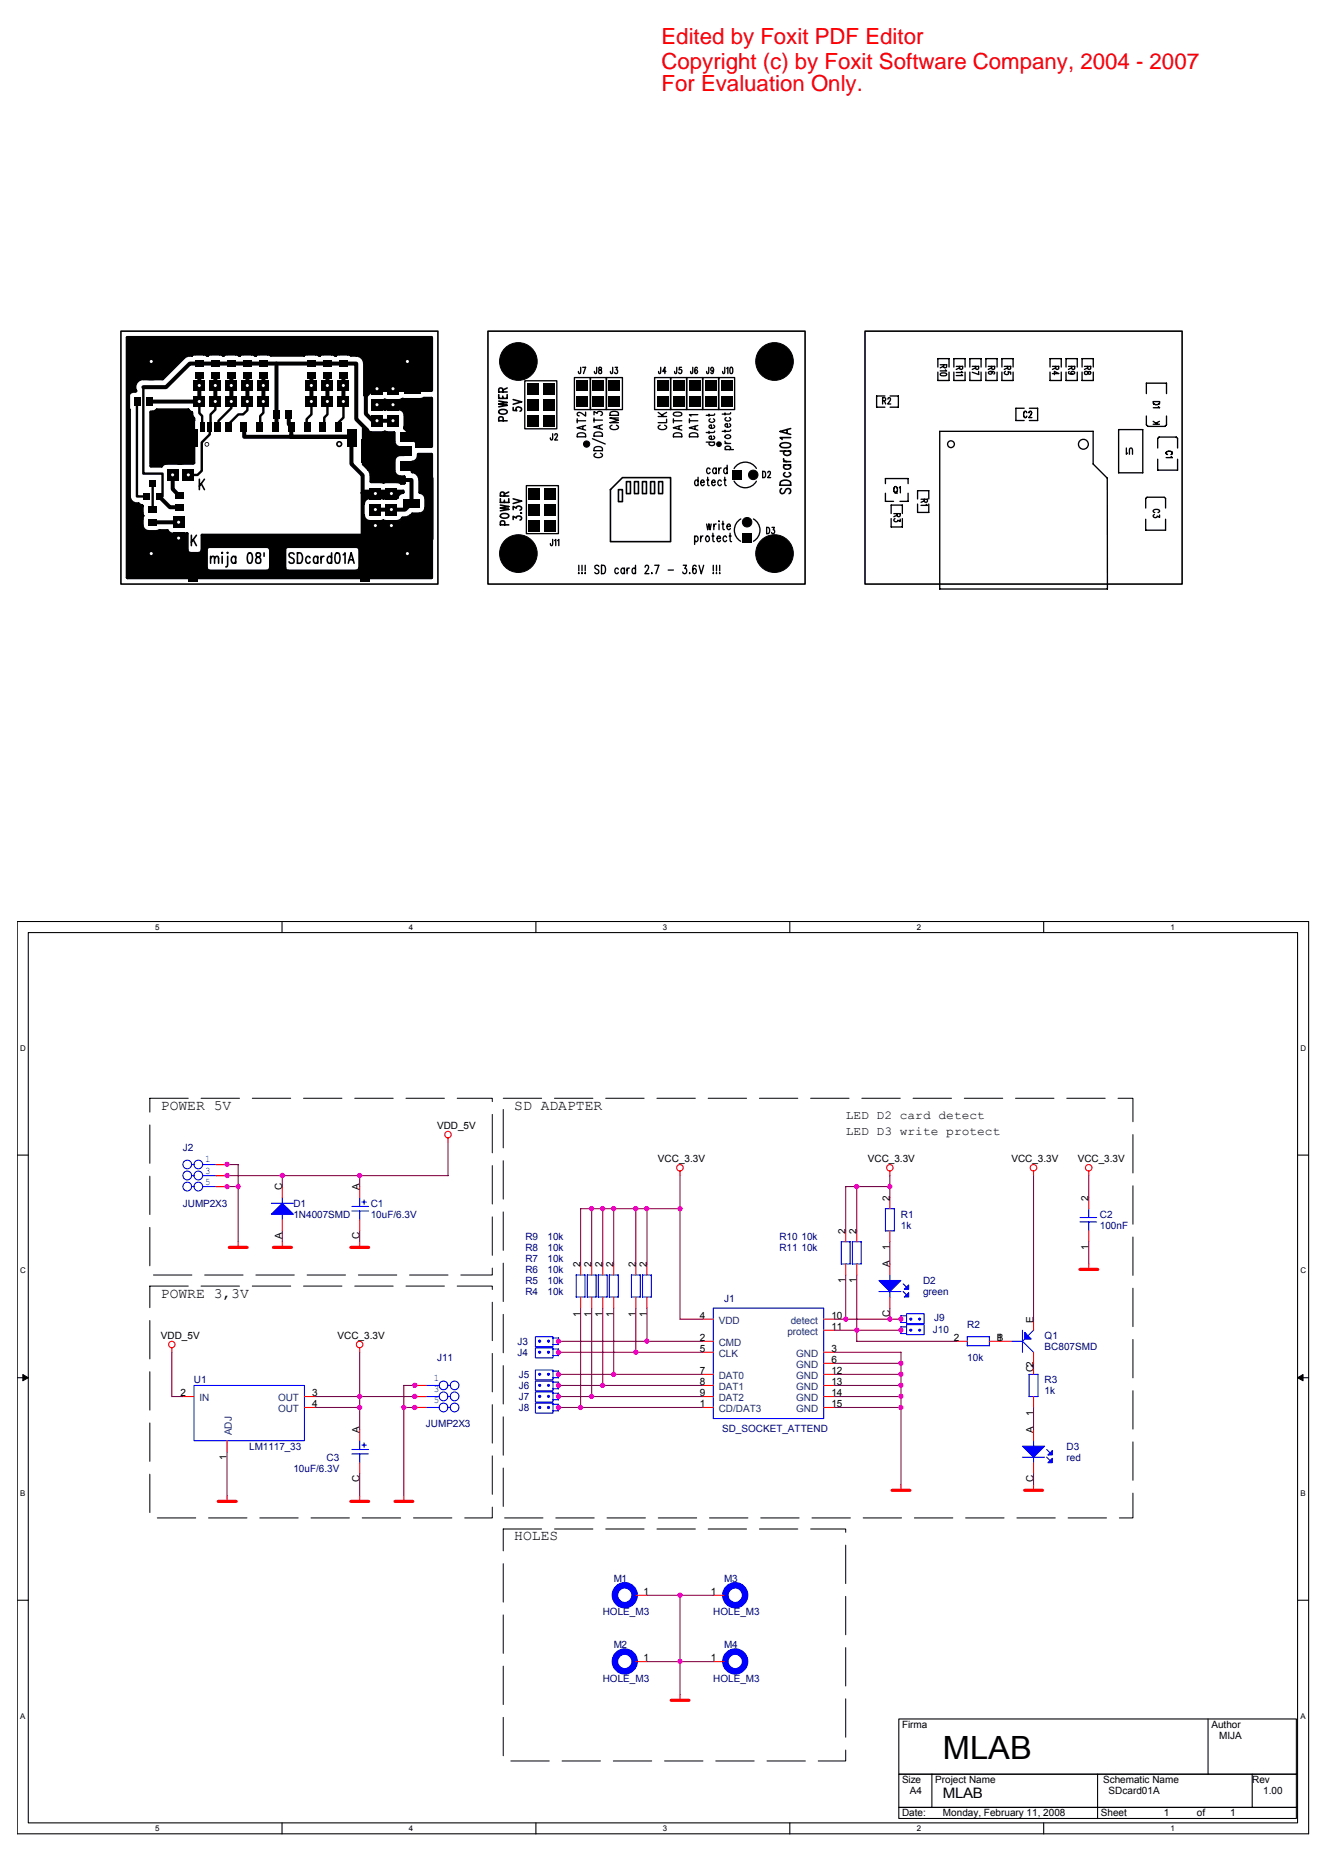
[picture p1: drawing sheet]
<svg xmlns="http://www.w3.org/2000/svg" width="210mm" height="297mm" viewBox="0 0 210 297" stroke-linecap="round" stroke-linejoin="round" font-family="sans-serif">
<defs><g id="words">
<text font-size="5.1" x="149.6" y="279.1">MLAB</text>
<g font-size="3.5" fill="#f00">
<text x="105" y="10.9">Copyright (c) by Foxit Software Company, 2004 - 2007</text>
<text x="105" y="7.1">Edited by Foxit PDF Editor</text>
<text x="105" y="14.5">For Evaluation Only.</text>
</g>
<g font-size="2.3">
<text x="25.5" y="176.1">POWER 5V</text>
<text x="81.6" y="176.1">SD ADAPTER</text>
<text x="25.5" y="205.9">POWRE 3,3V</text>
<text x="81.6" y="244.4">HOLES</text>
<text x="149.6" y="285.3">MLAB</text>
</g>
<g font-size="1.9">
<text x="134.2" y="177.6">LED D2 card detect</text>
<text x="134.2" y="180">LED D3 write protect</text>
</g>
<g font-size="1.6">
<text x="69.3" y="179.2">VDD_5V</text>
<text x="104.4" y="184.4">VCC_3.3V</text>
<text x="137.7" y="184.4">VCC_3.3V</text>
<text x="160.5" y="184.4">VCC_3.3V</text>
<text x="171" y="184.4">VCC_3.3V</text>
<text x="44.8" y="188.8" transform="rotate(-90 44.8 188.8)">C</text>
<text x="57" y="188.8" transform="rotate(-90 57 188.8)">A</text>
<text x="141.2" y="190.6" transform="rotate(-90 141.2 190.6)">2</text>
<text x="172.7" y="190.6" transform="rotate(-90 172.7 190.6)">2</text>
<text x="44.8" y="196.6" transform="rotate(-90 44.8 196.6)">A</text>
<text x="57" y="196.6" transform="rotate(-90 57 196.6)">C</text>
<text x="134.2" y="195.8" transform="rotate(-90 134.2 195.8)">2</text>
<text x="135.9" y="195.8" transform="rotate(-90 135.9 195.8)">2</text>
<text x="92.1" y="201.1" transform="rotate(-90 92.1 201.1)">2</text>
<text x="93.9" y="201.1" transform="rotate(-90 93.9 201.1)">2</text>
<text x="95.6" y="201.1" transform="rotate(-90 95.6 201.1)">2</text>
<text x="97.3" y="201.1" transform="rotate(-90 97.3 201.1)">2</text>
<text x="100.9" y="201.1" transform="rotate(-90 100.9 201.1)">2</text>
<text x="102.6" y="201.1" transform="rotate(-90 102.6 201.1)">2</text>
<text x="134.2" y="203.6" transform="rotate(-90 134.2 203.6)">1</text>
<text x="135.9" y="203.6" transform="rotate(-90 135.9 203.6)">1</text>
<text x="141.2" y="201.1" transform="rotate(-90 141.2 201.1)">A</text>
<text x="141.2" y="198.4" transform="rotate(-90 141.2 198.4)">1</text>
<text x="172.7" y="198.4" transform="rotate(-90 172.7 198.4)">1</text>
<text x="92.1" y="208.9" transform="rotate(-90 92.1 208.9)">1</text>
<text x="93.9" y="208.9" transform="rotate(-90 93.9 208.9)">1</text>
<text x="95.6" y="208.9" transform="rotate(-90 95.6 208.9)">1</text>
<text x="97.3" y="208.9" transform="rotate(-90 97.3 208.9)">1</text>
<text x="100.9" y="208.9" transform="rotate(-90 100.9 208.9)">1</text>
<text x="102.6" y="208.9" transform="rotate(-90 102.6 208.9)">1</text>
<text x="111" y="209.3">4</text>
<text x="131.9" y="209.3">10</text>
<text x="141.2" y="208.9" transform="rotate(-90 141.2 208.9)">C</text>
<text x="164" y="209.8" transform="rotate(-90 164 209.8)">E</text>
<text x="25.5" y="212.5">VDD_5V</text>
<text x="53.6" y="212.5">VCC_3.3V</text>
<text x="111" y="212.8">2</text>
<text x="111" y="214.5">5</text>
<text x="131.9" y="214.5">3</text>
<text x="131.9" y="211.1">11</text>
<text x="151.3" y="212.8">2</text>
<text x="158.2" y="212.8">B</text>
<text x="158.2" y="212.8">1</text>
<text x="28.7" y="221.6">2</text>
<text x="49.5" y="221.6">3</text>
<text x="111" y="218.1">7</text>
<text x="111" y="219.8">8</text>
<text x="111" y="221.6">9</text>
<text x="131.9" y="216.3">6</text>
<text x="131.9" y="218.1">12</text>
<text x="131.9" y="219.8">13</text>
<text x="131.9" y="221.6">14</text>
<text x="164" y="217.7" transform="rotate(-90 164 217.7)">C2</text>
<text x="49.5" y="223.3">4</text>
<text x="57" y="227.4" transform="rotate(-90 57 227.4)">A</text>
<text x="111" y="223.3">1</text>
<text x="131.9" y="223.3">15</text>
<text x="164" y="227.4" transform="rotate(-90 164 227.4)">A</text>
<text x="164" y="224.7" transform="rotate(-90 164 224.7)">1</text>
<text x="36" y="231.7" transform="rotate(-90 36 231.7)">1</text>
<text x="57" y="235.2" transform="rotate(-90 57 235.2)">C</text>
<text x="164" y="235.2" transform="rotate(-90 164 235.2)">C</text>
<text x="102.1" y="253.1">1</text>
<text x="112.8" y="253.1">1</text>
<text x="102.1" y="263.6">1</text>
<text x="112.8" y="263.6">1</text>
<text x="143.1" y="274.2">Firma</text>
<text x="192.2" y="274.2">Author</text>
<text x="193.4" y="275.9">MIJA</text>
<text x="143.1" y="282.9">Size</text>
<text x="144.3" y="284.7">A4</text>
<text x="148.4" y="282.9">Project Name</text>
<text x="175" y="282.9">Schematic Name</text>
<text x="175.9" y="284.7">SDcard01A</text>
<text x="198.7" y="282.9">Rev</text>
<text x="200.4" y="284.7">1.00</text>
<text x="143.1" y="288.2">Date:</text>
<text x="149.6" y="288.2">Monday, February 11, 2008</text>
<text x="174.7" y="288.2">Sheet</text>
<text x="184.7" y="288.2">1</text>
<text x="189.9" y="288.2">of</text>
<text x="195.2" y="288.2">1</text>
</g>
<g font-size="1.6" fill="#000080">
<text x="29" y="182.7">J2</text>
<text x="29" y="191.5">JUMP2X3</text>
<text x="46.5" y="191.5">D1</text>
<text x="58.8" y="191.5">C1</text>
<text x="46.5" y="193.2">1N4007SMD</text>
<text x="58.8" y="193.2">10uF/6.3V</text>
<text x="83.4" y="196.7">R9</text>
<text x="86.9" y="196.7">10k</text>
<text x="123.7" y="196.7">R10 10k</text>
<text x="142.9" y="193.2">R1</text>
<text x="142.9" y="195">1k</text>
<text x="174.5" y="193.2">C2</text>
<text x="174.5" y="195">100nF</text>
<text x="83.4" y="203.7">R5</text>
<text x="83.4" y="202">R6</text>
<text x="83.4" y="200.2">R7</text>
<text x="83.4" y="198.5">R8</text>
<text x="86.9" y="203.7">10k</text>
<text x="86.9" y="202">10k</text>
<text x="86.9" y="200.2">10k</text>
<text x="86.9" y="198.5">10k</text>
<text x="123.7" y="198.5">R11 10k</text>
<text x="146.5" y="203.7">D2</text>
<text x="83.4" y="205.5">R4</text>
<text x="86.9" y="205.5">10k</text>
<text x="114.9" y="206.5">J1</text>
<text x="146.5" y="205.5">green</text>
<text x="148.2" y="209.7">J9</text>
<text x="69.3" y="216">J11</text>
<text x="82.1" y="213.4">J3</text>
<text x="82.1" y="215.1">J4</text>
<text x="148" y="211.4">J10</text>
<text x="153.5" y="210.7">R2</text>
<text x="153.5" y="216">10k</text>
<text x="165.7" y="212.5">Q1</text>
<text x="165.7" y="214.3">BC807SMD</text>
<text x="30.8" y="219.5">U1</text>
<text x="82.3" y="218.6">J5</text>
<text x="82.3" y="220.4">J6</text>
<text x="165.7" y="219.5">R3</text>
<text x="165.7" y="221.3">1k</text>
<text x="67.6" y="226.5">JUMP2X3</text>
<text x="82.3" y="223.9">J8</text>
<text x="82.3" y="222.1">J7</text>
<text x="114.6" y="227.2">SD_SOCKET_ATTEND</text>
<text x="39.5" y="230">LM1117_33</text>
<text x="46.5" y="233.5">10uF/6.3V</text>
<text x="51.8" y="231.8">C3</text>
<text x="169.2" y="230">D3</text>
<text x="169.2" y="231.8">red</text>
<text x="97.4" y="251">M1</text>
<text x="114.9" y="251">M3</text>
<text x="95.6" y="256.3">HOLE_M3</text>
<text x="113.2" y="256.3">HOLE_M3</text>
<text x="97.4" y="261.6">M2</text>
<text x="114.9" y="261.6">M4</text>
<text x="95.6" y="266.8">HOLE_M3</text>
<text x="113.2" y="266.8">HOLE_M3</text>
</g>
<g font-size="1.6" fill="#00f">
<text x="32.5" y="184.4">1</text>
<text x="32.5" y="186.2">3</text>
<text x="32.5" y="188">5</text>
<text x="68.8" y="219.2">1</text>
<text x="68.8" y="220.9">3</text>
<text x="68.8" y="222.7">5</text>
</g>
<g font-size="1.6" fill="#004080">
<text x="114" y="213.6">CMD</text>
<text x="114" y="210">VDD</text>
<text x="114" y="215.3">CLK</text>
<text x="124.9" y="211.8">protect</text>
<text x="125.5" y="210">detect</text>
<text x="126.3" y="215.3">GND</text>
<text x="114" y="218.8">DAT0</text>
<text x="114" y="220.6">DAT1</text>
<text x="126.3" y="217">GND</text>
<text x="126.3" y="218.8">GND</text>
<text x="126.3" y="220.6">GND</text>
<text x="31.6" y="222.3">IN</text>
<text x="36.8" y="227.7" transform="rotate(-90 36.8 227.7)">ADJ</text>
<text x="44.1" y="224.1">OUT</text>
<text x="44.1" y="222.3">OUT</text>
<text x="114" y="224.1">CD/DAT3</text>
<text x="114" y="222.3">DAT2</text>
<text x="126.3" y="222.3">GND</text>
<text x="126.3" y="224.1">GND</text>
</g>
<g font-size="1.3">
<text x="24.6" y="147.5">5</text>
<text x="64.9" y="147.5">4</text>
<text x="105.2" y="147.5">3</text>
<text x="145.4" y="147.5">2</text>
<text x="185.7" y="147.5">1</text>
<text x="3.2" y="166.8">D</text>
<text x="206.3" y="166.8">D</text>
<text x="3.2" y="202.1">C</text>
<text x="206.3" y="202.1">C</text>
<text x="3.2" y="237.4">B</text>
<text x="206.3" y="237.4">B</text>
<text x="3.2" y="272.7">A</text>
<text x="206.3" y="272.7">A</text>
<text x="24.6" y="290.6">5</text>
<text x="64.9" y="290.6">4</text>
<text x="105.2" y="290.6">3</text>
<text x="145.4" y="290.6">2</text>
<text x="185.7" y="290.6">1</text>
</g>
</g></defs>
<path d="M2.7 146.2h204.9v144.8h-204.9zM4.5 148h201.4v141.2h-201.4z" fill="none" stroke="#000" stroke-width=".17"/>
<g fill="#fff">
<path d="M24.6 146.4h.7v1.4h-.7z"/>
<path d="M24.6 289.4h.7v1.4h-.7z"/>
</g>
<path d="M44.7 146.2v1.8M44.7 289.2v1.8" fill="none" stroke="#000" stroke-width=".17"/>
<g fill="#fff">
<path d="M64.9 146.4h.7v1.4h-.7z"/>
<path d="M64.9 289.4h.7v1.4h-.7z"/>
</g>
<path d="M85 146.2v1.8M85 289.2v1.8" fill="none" stroke="#000" stroke-width=".17"/>
<g fill="#fff">
<path d="M105.2 146.4h.6v1.4h-.6z"/>
<path d="M105.2 289.4h.6v1.4h-.6z"/>
</g>
<path d="M125.3 146.2v1.8M125.3 289.2v1.8" fill="none" stroke="#000" stroke-width=".17"/>
<g fill="#fff">
<path d="M145.4 146.4h.7v1.4h-.7z"/>
<path d="M145.4 289.4h.7v1.4h-.7z"/>
</g>
<path d="M165.6 146.2v1.8M165.6 289.2v1.8" fill="none" stroke="#000" stroke-width=".17"/>
<g fill="#fff">
<path d="M185.7 146.4h.7v1.4h-.7z"/>
<path d="M185.7 289.4h.7v1.4h-.7z"/>
<path d="M3.2 165.6h.9v1.4h-.9z"/>
<path d="M206.3 165.6h.9v1.4h-.9z"/>
<path d="M3.2 200.9h.9v1.4h-.9z"/>
<path d="M206.3 200.9h.9v1.4h-.9z"/>
</g>
<path d="M2.7 183.3h1.8M205.9 183.3h1.7" fill="none" stroke="#000" stroke-width=".17"/>
<g fill="#fff">
<path d="M3.2 236.3h.8v1.4h-.8z"/>
<path d="M206.3 236.3h.8v1.4h-.8z"/>
</g>
<path d="M2.7 218.6h1.8M205.9 218.6h1.7" fill="none" stroke="#000" stroke-width=".17"/>
<path d="M3.6 218.1l.9 .5-.9 .5zM205.9 218.6l.8-.5v1z" fill="#000" stroke="#000" stroke-width=".16"/>
<g fill="#fff">
<path d="M3.2 271.6h.8v1.4h-.8z"/>
<path d="M206.3 271.6h.8v1.4h-.8z"/>
</g>
<path d="M2.7 253.9h1.8M205.9 253.9h1.7M142.6 272.8h63.1v8.7h-63.1zM191.7 272.8v8.7M142.6 281.5h63.1v5.3h-63.1zM142.6 286.8h63.1v1.7h-63.1zM147.9 281.5v5.3M174.1 281.5v7.1M198.7 281.5v5.3" fill="none" stroke="#000" stroke-width=".17"/>
<path d="M23.8 174.3h54.3v28h-54.3v-28M79.8 174.3h99.9v66.6h-99.9v-66.6M23.8 204.1h54.3v36.8h-54.3v-36.8M79.8 242.6h54.4v36.8h-54.4v-36.8" fill="none" stroke="#000" stroke-width=".16" stroke-dasharray="6.1 2"/>
<g fill="none" stroke="#f00" stroke-width=".17">
<path d="M34.3 184.8h1.7M34.3 186.5h1.7M34.3 188.3h1.7M37.8 197v1M44.8 188.3v1.7M44.8 193.6v1.7M44.8 197v1M57.1 188.3v1.7M57.1 193.6v1.7M57.1 197v1M71.1 180.6v.7M107.9 185.8v.7"/>
<path d="M134.2 195.3v1.7M135.9 195.3v1.7M141.2 185.8v.7M141.2 190v1.8M141.2 195.3v1.7M164 185.8v.7M172.7 185.8v.7M172.7 190v1.8M172.7 195.3v1.7M27.3 213.8v.8M57.1 213.8v.8M65.8 219.8h1.8"/>
<path d="M88.6 212.8h.1M88.6 214.6h.1M88.6 218.1h.1M88.6 219.8h.1M92.1 200.6v1.7M92.1 205.8v1.8M93.9 200.6v1.7M93.9 205.8v1.8M95.6 200.6v1.7M95.6 205.8v1.8M97.4 200.6v1.7M97.4 205.8v1.8"/>
<path d="M100.9 200.6v1.7M100.9 205.8v1.8M102.6 200.6v1.7M102.6 205.8v1.8M111.4 212.8h1.8M111.4 214.6h1.8M111.4 209.3h1.8M111.4 218.1h1.8M111.4 219.8h1.8M130.7 214.6h1.7M130.7 209.3h1.7M130.7 216.3h1.7"/>
<path d="M130.7 218.1h1.7M130.7 219.8h1.7M130.7 211.1h1.7M134.2 200.6v1.7M135.9 200.6v1.7M141.2 200.6v1.7M141.2 205.8v1.8M142.9 209.3h.1M142.9 211.1h.1M151.7 212.8h1.8M157 212.8h3.5M164 209.3v1.8"/>
<path d="M164 214.6v3.5M172.7 200.6v.8M29 221.6h1.8M36 228.6v1.8M36 237.4v.9M48.3 223.3h1.8M48.3 221.6h1.8M57.1 226.8v1.8M57.1 232.1v1.8M57.1 237.4v.9M64.1 237.4v.9M65.8 223.3h1.8"/>
<path d="M65.8 221.6h1.8M88.6 223.3h.1M88.6 221.6h.1M111.4 223.3h1.8M111.4 221.6h1.8M130.7 223.3h1.7M130.7 221.6h1.7M142.9 235.6v.9M164 221.6v1.7M164 226.8v1.8M164 232.1v1.8M164 235.6v.9"/>
<path d="M100.9 253.1h1.7M113.2 253.1h1.7M100.9 263.7h1.7M107.9 268.9v.9M113.2 263.7h1.7"/>
<circle cx="71.1" cy="180" r=".52"/>
<circle cx="107.9" cy="185.3" r=".52"/>
<circle cx="141.2" cy="185.3" r=".51"/>
<circle cx="164" cy="185.3" r=".52"/>
<circle cx="172.7" cy="185.3" r=".52"/>
<circle cx="27.3" cy="213.3" r=".51"/>
<circle cx="57.1" cy="213.3" r=".52"/>
</g>
<path d="M36.4 197.9h2.8M43.4 197.9h2.8M55.7 197.9h2.8M171.3 201.4h2.9M34.6 238.2h2.9M55.7 238.2h2.8M62.7 238.2h2.8M141.5 236.5h2.9M162.6 236.5h2.8M106.5 269.8h2.8" fill="none" stroke="#f00" stroke-width=".51"/>
<g fill="none" stroke="#00f" stroke-width=".17">
<path d="M30.4 184.8h.4M30.4 186.5h.4M30.4 188.3h.4M32.2 184.8h2.1M32.2 186.5h2.1M32.2 188.3h2.1M43.1 190.9h3.5M44.8 190v.9M44.8 192.6v1M55.8 191.4h2.7M55.8 192.2h2.7M57.1 190v1.5"/>
<path d="M57.1 192.2v1.4M57.4 190.7h.7M57.8 190.4v.7M134.9 197v3.6h-1.4M134.9 197h-1.4v3.6M136.6 197v3.6h-1.4M136.6 197h-1.4v3.6M140.5 191.8h1.4v3.5h-1.4M140.5 191.8v3.5M171.3 193.9h2.7M171.3 193.2h2.7M172.7 191.8v1.4"/>
<path d="M172.7 193.9v1.4M30.8 219.8h17.5v8.8h-17.5zM67.6 219.8h2.1M71.1 219.8h.4M84.9 212.1h2.8v1.6h-2.8zM84.9 213.9h2.8v1.6h-2.8zM84.9 217.4h2.8v1.6h-2.8zM84.9 219.1h2.8v1.6h-2.8zM87.7 212.3h.9v1.1l-.9-.1M87.7 214.1h.9v1M87.7 217.6h.9v1h-.9M87.7 219.3h.9v1.1h-.9"/>
<path d="M87.7 215.1h.9M91.4 202.3h1.4M91.4 202.3v3.5M92.8 202.3v3.5h-1.4M94.6 202.3v3.5h-1.4v-3.5h1.4M94.9 202.3h1.4M94.9 202.3v3.5M96.3 202.3v3.5h-1.4M98.1 202.3v3.5h-1.5l.1-3.5h1.4M100.2 202.3h1.4M100.2 202.3v3.5M101.6 202.3v3.5h-1.4"/>
<path d="M103.3 202.3v3.5h-1.4v-3.5h1.4M113.2 207.6h17.5v17.5h-17.5zM139.4 204.9h3.5M141.2 202.3v.9M141.2 204.9v.9M142.9 208.8v1h.9M142.9 208.8h.9M143.3 204.9l.5 .6M143.3 203.7l.5 .6M143.8 208.5h2.8v1.5h-2.8zM143.8 210.2h2.8v1.6h-2.8zM143.8 210.5h-.9v1.1h.9"/>
<path d="M153.4 212.1h3.6v1.5M153.5 213.5h3.5M153.5 212.1v1.5M160.5 212.8h1.7M162.2 212.8l1.8 1.8M162.2 211.1v3.5M162.6 212.5l-.4 .4M163.3 218.1h1.4v3.5h-1.4M163.3 218.1v3.5M164 211.1l-.9 .8M55.8 230h2.7M55.8 230.7h2.7"/>
<path d="M57.1 228.6v1.4M57.1 230.7v1.4M57.4 229.3h.7M57.8 228.9v.8M67.6 221.6h2.1M67.6 223.3h2.1M71.1 221.6h.4M71.1 223.3h.4M84.9 222.6h2.8v1.6h-2.8zM84.9 220.9h2.8v1.6h-2.8zM87.7 221.1h.9v1h-.9M87.7 222.8h.9v1.1h-.9"/>
<path d="M162.2 231.2h3.5M164 228.6v.9M164 231.2v.9M166.1 231.2l.5 .6M166.1 230l.5 .5M100.7 253.1h.2M114.9 253.1h.2M100.7 263.7h.2M114.9 263.7h.2"/>
<circle cx="29.7" cy="186.5" r=".69"/>
<circle cx="29.7" cy="188.3" r=".69"/>
<circle cx="29.7" cy="184.8" r=".69"/>
<circle cx="31.5" cy="186.5" r=".69"/>
<circle cx="31.5" cy="188.3" r=".69"/>
<circle cx="31.5" cy="184.8" r=".69"/>
<circle cx="70.4" cy="219.8" r=".69"/>
<circle cx="72.1" cy="219.8" r=".69"/>
<circle cx="70.4" cy="223.3" r=".69"/>
<circle cx="70.4" cy="221.6" r=".69"/>
<circle cx="72.1" cy="223.3" r=".69"/>
<circle cx="72.1" cy="221.6" r=".69"/>
</g>
<g fill="#00f" stroke="#00f" stroke-width=".17">
<path d="M86.9 223.2h.2v.2h-.2z" fill-rule="evenodd"/>
<path d="M162.6 211.4l1 1.1h-1z" fill-rule="evenodd"/>
<path d="M139.4 203.2h3.5l-1.7 1.7z" fill-rule="evenodd"/>
<path d="M144.2 203.9v.7h-.7z" fill-rule="evenodd"/>
<path d="M144.2 205.1v.7h-.7z" fill-rule="evenodd"/>
<path d="M162.2 229.5h3.5l-1.7 1.7z" fill-rule="evenodd"/>
<path d="M166.2 230.9l.8-.7v.7z" fill-rule="evenodd"/>
<path d="M166.2 232.1l.8-.7v.7z" fill-rule="evenodd"/>
<path d="M144.4 209.2h.2v.2h-.2z" fill-rule="evenodd"/>
<path d="M145.8 209.2h.2v.2h-.2z" fill-rule="evenodd"/>
<path d="M144.4 210.9h.2v.3h-.2z" fill-rule="evenodd"/>
<path d="M145.8 210.9h.2v.3h-.2z" fill-rule="evenodd"/>
<path d="M44.8 190.9l1.7 1.8h-3.4z" fill-rule="evenodd"/>
<path d="M86.9 212.7h.2v.2h-.2z" fill-rule="evenodd"/>
<path d="M86.9 214.4h.2v.3h-.2z" fill-rule="evenodd"/>
<path d="M86.9 218h.2v.2h-.2z" fill-rule="evenodd"/>
<path d="M85.5 218h.2v.2h-.2z" fill-rule="evenodd"/>
<path d="M86.9 219.7h.2v.2h-.2z" fill-rule="evenodd"/>
<path d="M85.5 219.7h.2v.2h-.2z" fill-rule="evenodd"/>
<path d="M86.9 221.5h.2v.2h-.2z" fill-rule="evenodd"/>
<circle cx="85.6" cy="223.3" r=".17"/>
<circle cx="85.6" cy="212.8" r=".17"/>
<circle cx="85.6" cy="214.6" r=".17"/>
<circle cx="85.6" cy="221.6" r=".17"/>
</g>
<g fill="none" stroke="#00f" stroke-width="1">
<circle cx="99.1" cy="253.1" r="1.57"/>
<circle cx="116.6" cy="253.1" r="1.57"/>
<circle cx="99.1" cy="263.6" r="1.57"/>
<circle cx="116.7" cy="263.6" r="1.57"/>
</g>
<g fill="none" stroke="#800040" stroke-width=".17">
<path d="M36 184.8h1.8v12.3M36 186.5h35.1M36 188.3h1.8M44.8 186.5v1.8M44.8 195.3v1.8M57.1 186.5v1.8M57.1 195.3v1.8M71.1 181.3v5.3M93.9 191.8v8.8M95.6 191.8v8.8M97.4 191.8v8.8M100.9 191.8v8.8"/>
<path d="M102.6 191.8v8.8M107.9 186.5v22.8M107.9 191.8h-15.8v8.8M134.2 188.3h7M134.2 188.3v7M135.9 188.3v7M141.2 186.5v3.6M141.2 197v3.6M164 186.5v22.8M172.7 186.5v3.6M172.7 197v3.6M27.3 214.6v7h1.7"/>
<path d="M57.1 214.6v12.3M64.1 219.8h1.8M64.1 219.8v17.6M88.3 214.6h23.1M88.6 218.1h22.8M88.6 219.8h22.8M88.6 212.8h22.8M92.1 207.6v15.8M93.9 207.6v14M95.6 207.6v12.3M97.4 207.6v10.5M100.9 207.6v7"/>
<path d="M102.6 207.6v5.3M107.9 209.3h3.5M132.4 214.6h10.5v21M132.4 209.3h10.5M132.4 218.1h10.6M132.4 219.8h10.6M132.4 216.3h10.6M132.4 211.1h10.5M134.2 202.3v7M135.9 202.3v10.5h15.8M141.2 207.6v1.7M36 230.4v7"/>
<path d="M50.1 221.6h15.8M50.1 223.3h7M57.1 233.9v3.5M64.1 223.3h1.7M88.6 221.6h22.8M88.6 223.3h22.8M132.4 221.6h10.6M132.4 223.3h10.6M164 223.3v3.6M164 233.9v1.7M102.6 253.1h10.6M107.9 253.1v15.8"/>
<path d="M102.6 263.7h10.6"/>
</g>
<g fill="#f0f" stroke="#f0f" stroke-width=".17">
<circle cx="44.8" cy="186.5" r=".34"/>
<circle cx="57.1" cy="186.5" r=".35"/>
<circle cx="88.6" cy="221.6" r=".34"/>
<circle cx="93.9" cy="221.6" r=".34"/>
<circle cx="142.9" cy="223.3" r=".34"/>
<circle cx="88.6" cy="223.3" r=".34"/>
<circle cx="92.1" cy="223.3" r=".35"/>
<circle cx="88.6" cy="214.6" r=".34"/>
<circle cx="107.9" cy="263.6" r=".34"/>
<circle cx="142.9" cy="221.6" r=".34"/>
<circle cx="88.6" cy="218.1" r=".34"/>
<circle cx="97.4" cy="218.1" r=".34"/>
<circle cx="142.9" cy="218.1" r=".34"/>
<circle cx="107.9" cy="253.1" r=".34"/>
<circle cx="36" cy="186.5" r=".34"/>
<circle cx="36" cy="188.3" r=".34"/>
<circle cx="37.8" cy="188.3" r=".34"/>
<circle cx="142.9" cy="219.8" r=".34"/>
<circle cx="36" cy="184.8" r=".34"/>
<circle cx="142.9" cy="216.3" r=".34"/>
<circle cx="88.6" cy="212.8" r=".34"/>
<circle cx="102.6" cy="212.8" r=".34"/>
<circle cx="88.6" cy="219.8" r=".34"/>
<circle cx="95.6" cy="219.8" r=".34"/>
<circle cx="135.9" cy="211.1" r=".35"/>
<circle cx="134.2" cy="209.3" r=".34"/>
<circle cx="100.9" cy="214.6" r=".35"/>
<circle cx="93.8" cy="191.8" r=".34"/>
<circle cx="95.6" cy="191.8" r=".34"/>
<circle cx="97.4" cy="191.8" r=".34"/>
<circle cx="100.9" cy="191.8" r=".35"/>
<circle cx="102.6" cy="191.8" r=".34"/>
<circle cx="107.9" cy="191.8" r=".34"/>
<circle cx="57.1" cy="221.6" r=".35"/>
<circle cx="57.1" cy="223.3" r=".35"/>
<circle cx="141.2" cy="188.3" r=".34"/>
<circle cx="141.2" cy="209.3" r=".34"/>
<circle cx="135.9" cy="188.3" r=".35"/>
<circle cx="142.9" cy="211.1" r=".34"/>
<circle cx="142.9" cy="209.3" r=".34"/>
<circle cx="65.8" cy="221.6" r=".35"/>
<circle cx="65.8" cy="219.8" r=".35"/>
<circle cx="64.1" cy="223.3" r=".34"/>
<circle cx="65.8" cy="223.3" r=".35"/>
</g>
<g fill="#000">
<path d="M20.1 53.5h48.4v8.5l-9.7 .1a1.25 1.25 0 0 0-.9 .7l-.2-.1v-5.2a1.2 1.2 0 0 0-1-1h-1l-.4-.2h-1.6l-.4 .2-.6-.2h-1.5l-.5 .2-.5-.2h-1.6l-.4 .2h-5.2l-.4-.2h-1.6l-.4 .2-.6-.2h-1.5l-.5 .2-.5-.2h-1.6l-.4 .2-.5-.2h-1.6l-.5 .2-.5-.2h-1.6l-1.4 .4-3.5 3.5h-3.3a1.27 1.27 0 0 0-.9 1.9l-.2 .1a.95 .95 0 0 0-1.1 .7v1.6l.2 .6v13.8a1.21 1.21 0 0 0 1.4 1l.7 .4v1.2a.57 .57 0 0 1 0 .7v1.3a.91 .91 0 0 0 .7 .7l3.2-.1 .4 .4 .3 .2 2.4-.1 .1 2.8 .3 .3h1.5l.2-.1 .1-.2v-2.5l.2-.1h10.7v2.4l-.3-.4h-9.3l-.3 .4v3l.3 .3h9.3l.3-.3v-5.4h14.2v2.4l-.3-.4h-11.1l-.3 .4v3l.3 .3h11.1l.3-.3v-5.4l.5-.1v-2.9l.2-.2 .1 .2a.84 .84 0 0 0 .7 .8h4.7l.3-.1 .4-.4a1.6 1.6 0 0 0 1.6-.7h1.2a.92 .92 0 0 0 .7-.7v-1.7a.98 .98 0 0 0-.9-.8v-2.2a1.3 1.3 0 0 0-1.2-1.1v-1.6a1.03 1.03 0 0 0 1-1.3h2.2l.1 .1-.1 19.7h-48.4z" fill-rule="evenodd"/>
<path d="M23.9 65.3a1.05 1.05 0 0 0 1-.4h5l.6 .5 .2 .8a.6 .6 0 0 1 .1 .7v6.6l-2.1 .1h-2.3l-.3 .1-.4 .4h-1.8l-.1-.2z" fill-rule="evenodd"/>
<path d="M23.9 65.4h5.7l1.1 1v7.1l-6.8 .1z" fill-rule="evenodd"/>
<path d="M28.5 73.5l.2 .2h-.2z" fill-rule="evenodd"/>
<path d="M30.6 66.4h.2v.2h-.2z" fill-rule="evenodd"/>
<path d="M57.6 68h.5a.79 .79 0 0 0 .7 .5h3.7l.1 .2v1.5a.92 .92 0 0 0 .8 .7l.8 .1v1.2a1.38 1.38 0 0 0-1.5 .5l-.1 2.1a.85 .85 0 0 0 .8 .8h.8v1.2h-.5l-.5-.3h-4.4a2.64 2.64 0 0 0-1.3-2.9z" fill-rule="evenodd"/>
<path d="M57.6 77.9l6.4-.1 .1 .1-.1 .4a.91 .91 0 0 0-.9 .8h-4.6a1 1 0 0 0-.7 1l-.3-.1z" fill-rule="evenodd"/>
<path d="M59.3 63.5l1.8-.1 2.3 .1 .5-.2h3l.4-.2h1.2l.1 7.7-.1 .2-2.2-.1a1.01 1.01 0 0 0-1-1l-.1-.7-.1-.2-1-1v-2.2a.91 .91 0 0 0-.7-.8h-4.1z" fill-rule="evenodd"/>
<path d="M63.8 63.1l.2 .2h-.2z" fill-rule="evenodd"/>
<path d="M64 67.8h.1l.1 .2h-.1z" fill-rule="evenodd"/>
<path d="M65.2 69.5h.2v.2h-.2z" fill-rule="evenodd"/>
<path d="M25.3 84h.2v.2h-.2z" fill-rule="evenodd"/>
<path d="M33.2 86.7h.1v.2h-.1z" fill-rule="evenodd"/>
<path d="M45.6 86.7h.2v.2h-.2z" fill-rule="evenodd"/>
<circle cx="24" cy="57.4" r="3"/>
<circle cx="64.7" cy="57.4" r="3"/>
<circle cx="23.9" cy="73.5" r=".13"/>
<circle cx="25.6" cy="74.1" r=".13"/>
<circle cx="32.8" cy="70.5" r=".38"/>
<circle cx="53.8" cy="70.5" r=".51"/>
<circle cx="58" cy="67.9" r=".13"/>
<circle cx="60.9" cy="76.6" r=".13"/>
<circle cx="60.9" cy="79.1" r=".13"/>
<circle cx="61.1" cy="65" r=".13"/>
<circle cx="24" cy="87.8" r="3"/>
<circle cx="26.6" cy="84.1" r=".13"/>
<circle cx="26.7" cy="84.2" r=".12"/>
<circle cx="42.4" cy="86.8" r=".13"/>
<circle cx="56.5" cy="86.8" r=".13"/>
<circle cx="64.7" cy="87.8" r="3"/>
</g>
<g fill="#000">
<path d="M31 59.1h1.3v1h-1.3zM31 57.2h1.3v1h-1.3zM33.5 59.1h1.3v1h-1.3zM33.5 57.2h1.3v1h-1.3zM36.1 59.1h1.3v1h-1.3zM36.1 57.2h1.3v1h-1.3zM38.6 59.1h1.3v1h-1.3zM38.6 57.2h1.3v1h-1.3zM41.1 59.1h1.3v1h-1.3zM41.1 57.2h1.3v1h-1.3zM48.8 59.1h1.3v1h-1.3zM48.8 57.2h1.3v1h-1.3z"/>
<path d="M51.3 59.1h1.3v1h-1.3zM51.3 57.2h1.3v1h-1.3zM53.8 59.1h1.3v1h-1.3zM53.8 57.2h1.3v1h-1.3zM21.3 63.1h1v1.3h-1zM22.7 78.3h1v1h-1zM23.2 63.1h1v1.3h-1zM23.7 76.2h1v1h-1zM24.7 78.3h1v1h-1zM26.5 74.5h1.8v1.8h-1.8zM27.8 78.1h1.2v1h-1.2zM29 74.5h1.8v1.8h-1.8z"/>
<path d="M29.9 68.1h1.5v2.8h-1.5zM30.7 62.9h1.8v1.6h-1.8zM30.7 60.4h1.8v1.6h-1.8zM31.7 66.9h.7v1.6h-.7zM32.9 66.9h.7v1.6h-.7zM33.3 62.9h1.8v1.6h-1.8zM33.3 60.4h1.8v1.6h-1.8zM34.1 66.9h1v1.6h-1zM35.8 66.9h1v1.6h-1zM35.8 62.9h1.8v1.6h-1.8zM35.8 60.4h1.8v1.6h-1.8zM38.2 66.9h1v1.6h-1z"/>
<path d="M38.4 62.9h1.7v1.6h-1.7zM38.4 60.4h1.7v1.6h-1.7zM40.7 66.9h1v1.6h-1zM40.9 62.9h1.8v1.6h-1.8zM40.9 60.4h1.8v1.6h-1.8zM43.2 66.9h1v1.6h-1zM43.4 65.1h1v1.4h-1zM45.3 65.1h1v1.4h-1zM45.7 66.9h1v1.6h-1zM48.2 66.9h1v1.6h-1zM48.5 62.9h1.8v1.6h-1.8zM48.5 60.4h1.8v1.6h-1.8z"/>
<path d="M50.7 66.9h1v1.6h-1zM51.1 62.9h1.7v1.6h-1.7zM51.1 60.4h1.7v1.6h-1.7zM53.2 66.9h1v1.6h-1zM53.6 62.9h1.8v1.6h-1.8zM53.6 60.4h1.8v1.6h-1.8zM55 68.1h1.5v2.8h-1.5zM57.4 69.7h1.7v3.8h-1.7zM58.7 77.4h1.8v1.8h-1.8zM58.7 80h1.8v1.8h-1.8zM58.9 65.9h1.8v1.8h-1.8zM58.9 63.3h1.8v1.8h-1.8z"/>
<path d="M58.9 60.8h1.8v1.8h-1.8zM61.2 77.4h1.8v1.8h-1.8zM61.2 80h1.8v1.8h-1.8zM61.5 65.9h1.8v1.8h-1.8zM61.5 63.3h1.8v1.8h-1.8zM61.5 60.8h1.8v1.8h-1.8zM63.5 73.1h1.9v1.6h-1.9zM63.5 68.5h1.9v1.6h-1.9zM63.5 70.8h1.9v1.6h-1.9zM64 79.2h2.6v1.3h-2.6zM64.1 66.1h2.6v1.3h-2.6zM64.1 61.1h2.6v1.3h-2.6z"/>
<path d="M65.9 69.6h2.6v1.4h-2.6zM65.9 72.9h2.6v1.4h-2.6zM23.6 82.3h1.3v1h-1.3zM23.6 80.4h1.3v1h-1.3zM27.5 84.5h1.7v1.8h-1.7zM27.5 82h1.7v1.8h-1.7zM27.8 80.1h1.2v.9h-1.2zM29.9 89.6h1.5v2.8h-1.5zM57.2 89.6h1.5v2.8h-1.5zM58.7 82.5h1.8v1.8h-1.8zM61.2 82.5h1.8v1.8h-1.8zM64 82.5h2.6v1.4h-2.6z"/>
</g>
<g fill="none" stroke="#000" stroke-width=".38">
<path d="M64.7 57.4l-3.1-3.1h-34.5l-6.6 6.6v23.4l3.5 3.6M21.7 63.5v15.3h1.5M22.7 61.4v13.8h3.1v3.6h-.6M24.2 76.7v4.2M31.6 63.7v1.9l.5 .4v1.7M34.2 63.7v1.3l-.8 .8-.1 3.1-1.3 1.3v4.5l-.7 .7h-1.4M36.7 63.7v1l-2 2.1-.1 .9M39.3 63.7v1.4l-.7 .7h-.8l-1.5 1.5v.4M41.8 63.7v1.8l-.5 .5v1.6l-.1 .1M46.2 67.7h.1M49.4 63.7v2.1l-.8 .7 .1 1.2M52 63.7v2.1l-.6 .5v1.2l-.2 .2"/>
<path d="M54.5 63.7v2.6l-.8 .7v.7M55.8 69.5h.1M24 87.9l3.1 3.1h10.4l.7 .7h5.8l.7-.7h13.3M28.4 85.4v.3l-4.4 2.2M68.5 85.5l-3.8 2.4"/>
</g>
<g fill="none" stroke="#000" stroke-width=".25">
<path d="M19.2 52.5h50.3v40.2h-50.3zM30.4 56.5a1.31 1.31 0 0 0-1.1 .3l-3.4 3.4h-3.2a1.19 1.19 0 0 0-1.1 1.8l-.1 .2M31 56.3l-.6 .2M31 56.3h1.3l.5 .1M32.8 56.4l.1 .1M33.5 56.3l-.6 .2M33.5 56.3h1.3l.5 .1M35.3 56.4l.2 .1M36 56.3l-.5 .2M36.1 56.3h1.3l.4 .1M37.9 56.4l.1 .1M40.4 56.4l-.5-.1h-1.3l-.6 .2"/>
<path d="M40.4 56.4l.2 .1M42.9 56.4l-.5-.1h-1.3l-.6 .2M42.9 56.4l5.3 .1M50.5 56.4l-.4-.1h-1.3l-.6 .2M50.6 56.4l.1 .1M53.1 56.4l-.5-.1h-1.3l-.6 .2M53.1 56.4l.2 .1M55.6 56.4l-.5-.1h-1.3l-.6 .2M55.6 56.4l.9 .1a1.24 1.24 0 0 1 1.2 1.2v5l.1 .1h.2a.88 .88 0 0 1 .9-.7M20.6 78.7a1.13 1.13 0 0 0 1.4 1.2M20.6 65.1v13.7M21.3 62.2a.86 .86 0 0 0-.9 .9v1.5l.2 .4"/>
<path d="M21.3 62.2h.2M22 79.9l.7 .4M23.9 65.3l-.1 .1v8.5l.1 .2 1.8-.1a.79 .79 0 0 1 .8-.4M24.9 64.9l-.5 .3-.5 .1M24.9 64.9h4.9l.7 .6M26.5 73.6h-.3M26.5 73.6h1.8M28.3 73.6h.2M28.3 73.6h.3M28.5 73.6h.1M28.6 73.6h.1M29 73.6h-.3"/>
<path d="M29 73.6h-.4M29.7 65.4h-5.8v8.1l.1 .1h2.2M29.7 65.4l1 1.1v7l-.1 .1M30.6 65.6l.2 .8M30.9 68.7h.1M30.8 66.7l.1 2M30.9 66.4l-.1 .3M30.9 68.7v4.8l-.2 .1h-1.7M31.6 76v1.7M31.9 76.7l.5 1M32.4 76l-.8 1.1M57.5 73.6l.9 .9a2.05 2.05 0 0 1 .3 1.9"/>
<path d="M57.6 67.9l-.1 .1v5.6M57.6 77.8l-.1 .1v2.1l.1 .1 .2-.1a.86 .86 0 0 1 .9-.9l2.1 .1M57.7 67.9l.4 .1M57.7 77.8h6.3l.1 .1M58.1 68a.94 .94 0 0 0 .8 .5h1.8M58.7 76.4l.2 .1 1.9 .1M58.9 62.1h9.6M60.7 63.5h-1.4v1.4l.1 .1 1.6 .1M61.1 68.5h-.4M61.1 68.4l1.5 .2v1.5a1.12 1.12 0 0 0 1.5 .8l.1 .1M61.1 63.4h-.4M61.1 63.4l.4 .1h1.8"/>
<path d="M61.2 76.5l-.4 .1M61.2 79.1h-.4M61.2 79.1h1.8M61.5 65h-.5M61.5 65h1.7a.88 .88 0 0 1 .9 .9M63 79.1h.1M63.5 72.3a.86 .86 0 0 0-.9 .8v1.6a1.12 1.12 0 0 0 1.5 .9l.1 .1 .1 1-.2 .1h-.4l-.7-.3h-1.8M63.5 72.3h.6M63.9 63.3l-.7 .1M63.9 63.2l2.8 .1M64.1 77.9v.2a1.31 1.31 0 0 0-1 .9l-.1 .1M64.1 67.9l1 1.2 .2 .5"/>
<path d="M64.1 65.9v2M64.3 71.1v1l-.2 .1M65.3 69.6l.1 .3a.88 .88 0 0 1 .8 .9M65.4 73.2l-.1 .2 .1 1.6a1.2 1.2 0 0 1 1.1 1.1v2M66.3 70.8l.1 .2h2.1M66.4 72l-.2 .3a.88 .88 0 0 1-.8 .9M66.4 72h2.1l.1 .1M66.5 78.1l.1 .2a.86 .86 0 0 1 .8 .8M67.4 79.2v1.3a.89 .89 0 0 1-.9 .9M68.4 62l.2-.1v-8.4l-.1-.1-48.4 .1v38.2M68.6 63.2l-.1-.1h-1.3l-.5 .2M68.6 63.2v7.6l-.2 .1"/>
<path d="M68.6 72.1v19.6l-.2 .1M20.1 91.6l.1 .2h48.3M22.7 80.3v1.1M22.7 81.4l.1 .4-.1 .5a2.14 2.14 0 0 0 .2 1.6l.7 .3h1.3M24.8 84.2l.5-.1h1.3a1.02 1.02 0 0 0 .9 .6l2.3-.1 .1 2.9 .3 .2h1.3M30.4 84.9v1.7M30.7 85.6l.5 1M31.2 84.9l-.8 1.1M32.1 84.8l-.2 .1v2.4l-.2 .3-.2 .1M32.9 90.1a.45 .45 0 0 0 .4 .4h9.1M32.9 90.1l-.1-2.8 .2-.4 9.4-.1 .3 .2 .1 .3v2.8l-.2 .3-.3 .1M33.4 88.6l.3-.3 .3 .1v1"/>
<path d="M33.4 88.3v1.1M34 88.6l.3-.3 .3 .1 .1 1M35.3 87.6v.2zM35.3 88.3v1.1M36.1 87.6v.2zM36.1 88.3v1.3v.3h-.3M37.4 88.5l-.2-.2a.56 .56 0 0 0-.5 .5 .56 .56 0 0 0 .5 .6l.2-.3M37.4 88.3v1.1M39.4 87.8l.3-.1a1 1 0 0 1 .3 1.4l-.1 .2-.3 .1a1 1 0 0 1-.3-1.4zM40.7 87.8a.41 .41 0 0 0 .1 .6 .51 .51 0 0 1 .6 .5 .51 .51 0 0 1-.7 .4 .66 .66 0 0 1 0-.7 .66 .66 0 0 1 .6-.3 .35 .35 0 0 0-.2-.6zM41.9 87.7v.6M45.3 90.1a.45 .45 0 0 0 .4 .4h10.8"/>
<path d="M45.7 86.8a.38 .38 0 0 0-.4 .5v2.8M45.7 86.8l11 .1 .3 .4v2.8l-.3 .3-.2 .1M46.7 88a.41 .41 0 0 0-.6-.3 .41 .41 0 0 0-.1 .7l.4 .2a.43 .43 0 0 1 .2 .7 .43 .43 0 0 1-.7-.2M47.2 87.7h.4a1.02 1.02 0 0 1 0 1.7h-.4zM49.2 88.5l-.2-.2a.56 .56 0 0 0-.5 .5 .56 .56 0 0 0 .5 .6l.2-.3M50.4 88.5l-.2-.2a.56 .56 0 0 0-.5 .5 .56 .56 0 0 0 .5 .6l.2-.3M50.4 88.3v1.1M50.9 88.3v1.1M51.4 88.3a.43 .43 0 0 0-.5 .4M52.6 88.5l-.2-.2a.56 .56 0 0 0-.5 .5 .56 .56 0 0 0 .5 .6l.2-.3M52.6 87.7v1.7M53.3 87.8l.3-.1a1 1 0 0 1 .3 1.4l-.1 .2-.3 .1a.8 .8 0 0 1-.4-1z"/>
<path d="M54.4 88l.3-.3v1.7M55.3 89.4l.4-1.7 .5 1.7M55.4 88.8h.6M57.8 81.7l-.2-.1-.1 .2v2.9l-.1 .1h-25.3M57.8 81.7a.91 .91 0 0 0 .9 .9h1.8M60.9 82.6h-.5M60.9 82.5l.3 .1h1.8M66.6 81.4h-1.2a1.8 1.8 0 0 1-1.5 .7h-.1a.87 .87 0 0 1-.8 .5"/>
</g>
<g fill="none" stroke="#000" stroke-width=".63">
<path d="M31.6 59.6v4.1h-7.9M34.2 59.6v4.1M36.7 59.6v4.1M39.3 59.6v4.1M41.8 59.6v4.1M43.9 57.7v9.8l-.2 .2M49.4 59.6v4.1M52 59.6v4.1M54.5 59.6v4.1M64.7 57.4v3.6l.7 .8-6.3-.1-1.1 1.1v2.9l1.1 1.1h3.3M22.7 61.4h3.6l3.8-3.7h26.4v8.8l1.8 1.8v3.3h6.1M25.2 78.8l1.8 1.7h1.4"/>
<path d="M27.4 75.4v2.2l1 1M45.8 65.8v1.5l.4 .4v1.6h9.6v.2v-.2h-17.1v-1.6M55.8 69.5v4.1l1.7 1.8v2.8M57.5 78.2l.1 .1h4.5M57.5 78.2v12.8M59.8 64.2h4.5l1.1 1.2v3.9M60.6 71.6v4.6h4.7v3.7l-1 1h-4.7M64.4 73.9l.3-.3h2.5v1l1.3 1.3v9.6M64.4 69.3h1M65.4 69.3h.8l1 1M24.2 82.9h4.2M64.7 87.9h-3.6l-3.1 3.1"/>
<path d="M65.3 83.4v4M65.3 83.2v.2h-5.7"/>
</g>
<g fill="#fff">
<circle cx="32.8" cy="70.5" r=".25"/>
<circle cx="53.8" cy="70.5" r=".25"/>
<circle cx="62.1" cy="83.4" r=".25"/>
<circle cx="59.6" cy="83.4" r=".25"/>
<circle cx="62.1" cy="80.8" r=".25"/>
<circle cx="59.6" cy="80.8" r=".25"/>
<circle cx="62.1" cy="78.3" r=".25"/>
<circle cx="59.6" cy="78.3" r=".25"/>
<circle cx="59.8" cy="66.8" r=".25"/>
<circle cx="62.4" cy="66.8" r=".25"/>
<circle cx="59.8" cy="64.2" r=".25"/>
<circle cx="62.4" cy="64.2" r=".25"/>
<circle cx="59.8" cy="61.7" r=".25"/>
<circle cx="62.4" cy="61.7" r=".25"/>
<circle cx="54.5" cy="61.2" r=".25"/>
<circle cx="52" cy="61.2" r=".25"/>
<circle cx="49.4" cy="61.2" r=".25"/>
<circle cx="54.5" cy="63.7" r=".25"/>
<circle cx="49.4" cy="63.7" r=".25"/>
<circle cx="52" cy="63.7" r=".25"/>
<circle cx="41.8" cy="63.7" r=".25"/>
<circle cx="39.3" cy="63.7" r=".25"/>
<circle cx="34.2" cy="63.7" r=".25"/>
<circle cx="36.7" cy="63.7" r=".25"/>
<circle cx="41.8" cy="61.2" r=".25"/>
<circle cx="34.2" cy="61.2" r=".25"/>
<circle cx="39.3" cy="61.2" r=".25"/>
<circle cx="36.7" cy="61.2" r=".25"/>
<circle cx="31.6" cy="61.2" r=".25"/>
<circle cx="31.6" cy="63.7" r=".25"/>
<circle cx="29.9" cy="75.3" r=".25"/>
<circle cx="27.4" cy="75.3" r=".25"/>
<circle cx="28.4" cy="82.9" r=".25"/>
<circle cx="28.4" cy="85.4" r=".25"/>
<circle cx="64.7" cy="87.8" r=".25"/>
<circle cx="64.7" cy="57.4" r=".25"/>
<circle cx="24" cy="57.4" r=".25"/>
<circle cx="24" cy="87.8" r=".25"/>
</g>
<g fill="none" stroke="#000" stroke-width=".21">
<path d="M91.1 59.9h2.6v5.1h-2.6zM92.1 58.3v.9h-.3v-.3M92.4 58.3h.5l-.3 1M93.7 59.9h2.5v5.1h-2.5zM94.7 58.3l-.1 .9h-.2l-.1-.3M95 58.3v.3a.33 .33 0 0 1 .4 .3 .33 .33 0 0 1-.2 .4 .36 .36 0 0 1-.2-.4 .36 .36 0 0 1 .4-.3v-.3zM96.2 59.9h2.6v5.1h-2.6zM97.2 58.3l-.1 .9h-.2l-.1-.3M97.6 58.3h.4l-.2 .4a.28 .28 0 0 1 .2 .4 .28 .28 0 0 1-.5 0M103.9 59.9h2.5v5.1h-2.5zM104.8 58.3v.9h-.3v-.3M105.7 58.9h-.6l.4-.6v1"/>
<path d="M106.4 59.9h2.5v5.1h-2.5zM107.4 58.3l-.1 .9h-.2l-.1-.3M108.1 58.3h-.3l-.1 .4a.3 .3 0 0 1 .5 .3 .3 .3 0 0 1-.5 .2v-.1M108.9 59.9h2.6v5.1h-2.6zM109.9 58.3l-.1 .9h-.2v-.3M110.6 58.4l-.1-.1a.61 .61 0 0 0 0 1 .27 .27 0 0 0 .2-.4 .27 .27 0 0 0-.5-.1v.1M111.5 59.9h2.5v5.1h-2.5zM112.4 58.3v.9h-.3v-.3M113.2 58.6l-.1 .3a.27 .27 0 0 1-.3-.3 .27 .27 0 0 1 .3-.3l.1 .3v.5l-.2 .2-.2-.2M114 59.9h2.6v5.1h-2.6zM115 58.3l-.1 .9h-.2l-.1-.3M115.3 58.5l.2-.2v1"/>
<path d="M115.9 58.3h.3v.2v.6l-.1 .2-.2-.1-.1-.1zM83.3 60.4h5v7.6h-5zM83.5 77.1h5.1v7.6h-5.1zM87.7 68.8l-.1 1-.2-.1-.1-.2M88 69.1v-.1a.23 .23 0 0 1 .3-.2 .23 .23 0 0 1 .1 .4l-.4 .6h.5M91.6 66.8h1.3M91.6 66.5v.6M91.6 68.8a.91 .91 0 0 1 1.3 .2v.3h-1.3zM92.5 67.7v.4M92.9 65.4v.6l-.8-.5a.3 .3 0 0 0-.5 .1 .3 .3 0 0 0 .3 .4M92.9 67.5l-1.3 .4 1.3 .4M94 69.6l2 .9"/>
<path d="M94.2 65.8v-.5l.6 .3a.38 .38 0 0 1 .5-.3 .38 .38 0 0 1 0 .6M94.2 66.7h1.4M94.2 66.3v.7M94.3 71a.89 .89 0 0 1 1.3 .2v.3h-1.4zM94.3 68.7a.89 .89 0 0 1 1.3 .2v.3h-1.4zM94.6 71.9a.37 .37 0 0 0-.3 .5 .37 .37 0 0 0 .5 .2h.3a.37 .37 0 0 0 .5-.2 .37 .37 0 0 0-.3-.5M95.1 67.5v.5M95.6 67.4l-1.4 .4 1.4 .3M96.8 65.4a.91 .91 0 0 1 1.3 .2v.3h-1.3zM97.1 67.5a.37 .37 0 0 0-.3 .4 .37 .37 0 0 0 .5 .3h.3a.37 .37 0 0 0 .5-.3 .37 .37 0 0 0-.3-.4M98.1 66.3h-1.3l1.3 .4-1.3 .4h1.3M104.4 66.1h1.4"/>
<path d="M104.4 65.4l.9 .7M104.7 67.5a.37 .37 0 0 0-.3 .4 .37 .37 0 0 0 .5 .3h.4a.37 .37 0 0 0 .5-.3 .37 .37 0 0 0-.4-.4M105.8 66.5v.6h-1.4M105.8 65.4l-.8 .5M106.8 66.8h1.4M106.8 66.5v.6M106.9 68.8a.91 .91 0 0 1 1.3 .2v.3h-1.4zM106.9 65.5l.5-.1a.58 .58 0 0 1 .8 .4 .93 .93 0 0 1-1.4 0zM107.7 67.7v.4M108.2 67.5l-1.4 .4 1.4 .4M109.4 66.8h1.3M109.4 66.5v.6"/>
<path d="M109.4 68.8a.91 .91 0 0 1 1.3 .2v.3h-1.3zM110.3 67.7v.4M110.7 65.8h-1.3l.2 .2M110.7 67.5l-1.3 .4 1.3 .4M110.8 76.4l-.2-.2a.43 .43 0 0 0-.5 .3 .43 .43 0 0 0 .3 .6l.4-.2M110.8 75.7v1.4M111.2 76.5h.5l-.1-.3a.43 .43 0 0 0-.5 .3 .43 .43 0 0 0 .3 .6l.3-.2M112 70.2h1.4M112.1 76.2h.3M112.3 75.7v1.1v.2l.2 .1M112.5 65.7v.3M112.5 68.4v.4"/>
<path d="M112.7 74.5l-.1-.2a.43 .43 0 0 0-.5 .3 .43 .43 0 0 0 .2 .6l.4-.2M112.7 70.2h-.1a.43 .43 0 0 0 .3 .6 .43 .43 0 0 0 .5-.3l-.2-.3M112.7 66.5l-.1 .1a.43 .43 0 0 0 .3 .5 .43 .43 0 0 0 .5-.3l-.2-.3M112.9 76.5h.6l-.1-.3a.43 .43 0 0 0-.5 .3 .43 .43 0 0 0 .2 .6l.4-.2M113.2 69.2l.1 .1a.43 .43 0 0 1-.3 .5 .43 .43 0 0 1-.5-.3l.1-.2 .3-.1v.5M113.2 67.4l.1 .1a.43 .43 0 0 1-.3 .5 .43 .43 0 0 1-.5-.3l.1-.2 .3-.1v.6M113.4 68.4l-.1 .2h-.2h-1.1M113.4 65.7l-.1 .2h-.2h-1.1M113.6 74.5l-.1-.2a.43 .43 0 0 0-.5 .3 .43 .43 0 0 0 .3 .6l.3-.2M113.6 74.3v.9M114 74.3v.9M114.4 74.3a.35 .35 0 0 0-.4 .3"/>
<path d="M114.4 76.4v-.2a.43 .43 0 0 0-.6 .3 .43 .43 0 0 0 .3 .6l.3-.2M114.9 76.2h.3M115 75.7v1.1l.1 .2 .1 .1M115 70l.1 .2 .3 .2M115 71.3h1.4M115 70.4h.9M115 65.5v.3M115 68.3v.3M115.1 69.1a.42 .42 0 0 1 .5-.1 .42 .42 0 0 1 .3 .5 .42 .42 0 0 1-.6 .1 .42 .42 0 0 1-.2-.5zM115.2 71.3h-.1a.43 .43 0 0 1 .3-.6 .43 .43 0 0 1 .5 .3l-.2 .3M115.2 66.3h-.1a.43 .43 0 0 0 .3 .6 .43 .43 0 0 0 .5-.3l-.2-.3M115.4 74.5l-.1-.2a.43 .43 0 0 0-.5 .3 .43 .43 0 0 0 .3 .6l.3-.2"/>
<path d="M115.4 73.8v1.4M115.7 67.2l.2 .1a.43 .43 0 0 1-.3 .5 .43 .43 0 0 1-.6-.2l.1-.3 .3-.1v.6M115.9 68.2v.2h-.2h-1.1M115.9 65.5v.2h-.2h-1.1M116.5 76.3a2.01 2.01 0 0 0 3.5 .1M120 74.3a2.06 2.06 0 0 0-3.5 0M121 74.8a.54 .54 0 0 1 .5 .3 .54 .54 0 0 1-.2 .6l-.3 .1zM121.8 75l.2-.2 .2 .1-.1 .4-.3 .5h.5M87.7 85.6l-.1 .9h-.2l-.1-.3M88 85.8l.2-.2v1M88.5 85.8l.2-.2v1M91.8 91h.1z"/>
<path d="M91.8 89.7v.9M92.3 91h.1zM92.3 89.7v.9M92.8 91h.1zM92.8 89.7v.9M95 89.9a.33 .33 0 0 0-.5-.2 .33 .33 0 0 0 0 .6l.3 .1a.34 .34 0 0 1 .1 .6 .34 .34 0 0 1-.5-.2M95.4 89.7h.3a.83 .83 0 0 1 0 1.3h-.3zM98.1 90.3l-.1-.1a.43 .43 0 0 0-.5 .3 .43 .43 0 0 0 .3 .5l.3-.2M99.1 90.3l-.1-.1a.43 .43 0 0 0-.5 .3 .43 .43 0 0 0 .3 .5l.3-.2M99.1 90.1v.9M99.5 90.1v.9M99.9 90.1l-.3 .1-.1 .3"/>
<path d="M100.8 90.3l-.1-.1a.43 .43 0 0 0-.5 .3 .43 .43 0 0 0 .3 .5l.3-.2M100.8 89.7v1.3M102.4 90l.1-.3h.2l.2 .2-.1 .5-.5 .6h.7M103.4 90.9v.1zM103.9 89.7h.6l-.4 1.3M106 90.5h.8M108.4 89.7h.5l-.3 .5a.38 .38 0 0 1 .3 .5 .38 .38 0 0 1-.5 .2l-.1-.1M109.4 90.9v.1zM110.2 85.2l.1-.1a.43 .43 0 0 1 .5 .3 .43 .43 0 0 1-.3 .5l-.3-.1M110.2 85.1v1.3M110.4 89.9v-.1l-.2-.1a.84 .84 0 0 0 0 1.3 .39 .39 0 0 0 .3-.4 .39 .39 0 0 0-.5-.3l-.1 .3M110.9 89.7l.4 1.3 .3-1.3"/>
<path d="M111.2 85.1v.8M111.5 85.1a.35 .35 0 0 0-.3 .3M112.1 85.1a.43 .43 0 0 1 .5 .3 .43 .43 0 0 1-.3 .5 .47 .47 0 0 1-.4-.3 .47 .47 0 0 1 .2-.5zM112.1 83.2l.2 .8 .2-.8 .2 .8 .1-.8M113 85.1h.3M113.1 84.6v1.1v.2h.2M113.2 90.9v.1zM113.2 89.7v.9M113.3 83.2v.8M113.6 83.2a.35 .35 0 0 0-.3 .3M113.7 90.9v.1zM113.7 89.7v.9"/>
<path d="M113.8 85.4h.5l-.1-.3a.43 .43 0 0 0-.5 .3 .43 .43 0 0 0 .3 .5l.3-.1M114.1 82.6v.2zM114.1 83.2v.8M114.2 90.9v.1zM114.2 89.7v.9M114.5 83.2h.4M114.7 82.7v1.1v.2h.2M115.3 85.2l-.1-.1a.43 .43 0 0 0-.5 .3 .43 .43 0 0 0 .2 .5l.4-.1M115.3 83.5h.6l-.1-.3a.43 .43 0 0 0-.5 .3 .43 .43 0 0 0 .3 .5l.3-.1M115.7 85.1h.3M115.8 84.6v1.1l.1 .2h.2M117.5 82.3a2.06 2.06 0 0 0 0 3.6"/>
<path d="M119.5 82.3a2.02 2.02 0 0 1 0 3.6M121.6 83.7a.54 .54 0 0 1 .5 .3 .54 .54 0 0 1-.1 .6l-.4 .1zM122.5 83.7h.4l-.2 .4a.28 .28 0 0 1 .2 .4 .28 .28 0 0 1-.5 0"/>
</g>
<path d="M82.2 57.4v-1l.3 1 .3-1v1M83.2 56.4h.4l-.2 .4a.28 .28 0 0 1 .2 .4 .28 .28 0 0 1-.5 0M122.9 57.4v-1l.3 1 .3-1v1M124.3 57h-.5l.3-.6v1M82.2 87.9v-1l.3 1 .3-1v1M83.2 87.1v-.1a.23 .23 0 0 1 .3-.1 .23 .23 0 0 1 0 .3l-.4 .7h.5M122.9 87.9v-1l.3 1 .3-1v1M123.8 87l.1-.1v1" fill="none" stroke="#000" stroke-width=".19"/>
<g fill="#000">
<path d="M83.6 65.9h1.8v1.8h-1.8zM83.6 63.3h1.8v1.8h-1.8zM83.6 60.8h1.8v1.8h-1.8zM83.9 77.4h1.8v1.8h-1.8zM83.9 80h1.8v1.8h-1.8zM86.2 65.9h1.8v1.8h-1.8zM86.2 63.3h1.8v1.8h-1.8zM86.2 60.8h1.8v1.8h-1.8zM86.4 77.4h1.8v1.8h-1.8zM86.4 80h1.8v1.8h-1.8zM91.5 62.9h1.8v1.6h-1.8zM91.5 60.4h1.8v1.6h-1.8z"/>
<path d="M94.1 62.9h1.7v1.6h-1.7zM94.1 60.4h1.7v1.6h-1.7zM96.6 62.9h1.8v1.6h-1.8zM96.6 60.4h1.8v1.6h-1.8zM104.2 62.9h1.8v1.6h-1.8zM104.2 60.4h1.8v1.6h-1.8zM106.8 62.9h1.8v1.6h-1.8zM106.8 60.4h1.8v1.6h-1.8zM109.3 62.9h1.8v1.6h-1.8zM109.3 60.4h1.8v1.6h-1.8zM111.9 62.9h1.7v1.6h-1.7zM111.9 60.4h1.7v1.6h-1.7z"/>
<path d="M114.4 62.9h1.8v1.6h-1.8zM114.4 60.4h1.8v1.6h-1.8zM116.2 74.6h1.6v1.5h-1.6zM83.9 82.5h1.8v1.8h-1.8zM86.4 82.5h1.8v1.8h-1.8zM117.8 84.6h1.5v1.6h-1.5z"/>
</g>
<g fill="#000" stroke="#000" stroke-width=".16">
<circle cx="82.2" cy="57.4" r="2.99"/>
<circle cx="122.9" cy="57.4" r="2.99"/>
<circle cx="93.1" cy="70.5" r=".5"/>
<circle cx="114.1" cy="70.5" r=".38"/>
<circle cx="119.5" cy="75.3" r=".76"/>
<circle cx="82.2" cy="87.8" r="2.99"/>
<circle cx="118.5" cy="82.9" r=".76"/>
<circle cx="122.9" cy="87.8" r="2.99"/>
</g>
<g fill="none" stroke="#000" stroke-width=".25">
<path d="M77.4 52.5h50.3v40.2h-50.3zM79.1 63.6l1.4 .3-1.4 .2 1.4 .2-1.4 .2M79.1 62.6v.6h1.4v-.6M79.2 65.2a.94 .94 0 0 1 1.3 0 .74 .74 0 0 1-1.3 .3zM79.4 79.1v.6h1.3v-.6M79.8 62.2l-.1-.6h-.2h-.3l-.1 .6h1.4M79.8 62.9v.3M79.8 66.8v-.6l-.2-.1-.4 .1-.1 .6h1.4M80 78.7v-.5l-.2-.1-.4 .1v.5h1.3M80 79.4v.3M80.5 61.6l-.7 .3M80.7 78.1l-.7 .3"/>
<path d="M81.4 64.7v.4h.5a.39 .39 0 0 1 .1-.5 .39 .39 0 0 1 .6 .1 .31 .31 0 0 1 .2 .3 .31 .31 0 0 1-.3 .2M81.4 63.4l1.4 .4-1.4 .3M81.4 79.2l1.4 .3-1.4 .4M98.1 77.7h.7v1.9h-.7zM98.8 75.8h7.6v10.1h-9.6v-8.2zM99.4 76.4h.6v1.9h-.6zM100.7 76.4h.6v1.9h-.6zM101.9 76.4h.7v1.9h-.7zM103.2 76.4h.7v1.9h-.7zM104.5 76.4h.6v1.9h-.6zM123.8 71.6h1.6M123.9 76.4a1.11 1.11 0 0 1 1.5 .2v.4h-1.6z"/>
<path d="M123.9 70.4l.6-.2a.74 .74 0 0 1 .9 .5 1.19 1.19 0 0 1-1.6 0zM124 77.5a.41 .41 0 0 0-.2 .7 .41 .41 0 0 0 .7-.1l.1-.3a.43 .43 0 0 1 .7-.2 .43 .43 0 0 1-.1 .7M124.3 72.8l.1 .3 .4 .1M124.3 73.8h1.1M124.3 73.2h1.1M124.6 75l-.3 .2a.57 .57 0 0 0 .6 .5 .57 .57 0 0 0 .5-.5l-.2-.2M124.6 73.8l-.3 .2a.57 .57 0 0 0 .6 .5 .57 .57 0 0 0 .5-.5l-.2-.2M124.6 71.6l-.3 .2a.57 .57 0 0 0 .6 .5 .57 .57 0 0 0 .5-.5l-.2-.2M124.9 68.2v.5M125.4 69.4h-1.6l.3 .3M125.4 68l-1.6 .5 1.6 .4M79.4 80.1l1.3 .3-1.3 .2 1.3 .2-1.3 .3"/>
<path d="M79.4 81.7a.94 .94 0 0 1 1.3 .1 .74 .74 0 0 1-1.3 .2zM80.1 83.3l-.1-.6-.2-.1-.4 .1v.6h1.3M81.4 82.4v-.5l.5 .3a.38 .38 0 0 1 .5-.3 .38 .38 0 0 1 .2 .6h-.1M81.4 80.9v-.5l.5 .2a.39 .39 0 0 1 .6-.3 .39 .39 0 0 1 .1 .6l-.1 .1M82.6 81.4h.2z"/>
</g>
<path d="M105.1 4.5h85v10.7h-85z" fill="#fff"/>
<g fill="none" stroke="#000" stroke-width=".21">
<path d="M148.8 59v1.4h1.8v-1.4M148.8 58.2v-1.3h1.8v1.3M149.2 57.9h1l-.1 .4h-.4v-.4M149.2 59.3l.8-.1 .2 .2-.2 .2h-.6l-.2-.2zM149.7 58.1l-.5 .3M150 58.7l.2 .2h-1M151.3 59v1.4h1.8v-1.4M151.3 58.2v-1.3h1.8v1.3M151.7 58.1h1v.5h-.4l-.1-.5M152.2 58.4l-.5 .2M152.5 58.9l.2 .2h-1M152.5 59.4l.2 .2h-1"/>
<path d="M153.9 59v1.4h1.8v-1.4M153.9 58.2v-1.3h1.8v1.3M154.3 58.1h1l-.1 .5h-.4v-.5M154.8 58.4l-.5 .2M155.3 58.9v.5l-1-.3M156.4 59v1.4h1.8v-1.4M156.4 58.2v-1.3h1.8v1.3M156.8 58.1h1l-.1 .5h-.3l-.1-.5M157.1 58.9l.3 .2a.29 .29 0 0 1-.3 .3 .29 .29 0 0 1-.2-.4l.2-.1a.47 .47 0 0 1 .7 .3l-.1 .1M157.3 58.4l-.5 .2M159 59v1.4h1.7v-1.4M159 58.2v-1.3h1.7v1.3"/>
<path d="M159.3 58.1h1.1l-.1 .5h-.4v-.5M159.5 58.9l-.1 .1a.3 .3 0 0 0 .2 .4 .3 .3 0 0 0 .4-.4h.4v.4M159.9 58.4l-.6 .2M166.6 58.2v-1.3h1.8v1.3M166.6 59v1.4h1.8v-1.4M167 58.1h1l-.1 .5h-.4v-.5M167 59.3h1l-.7-.4v.5M167.5 58.4l-.5 .2M169.1 59v1.4h1.8v-1.4M169.1 58.2v-1.3h1.8v1.3M169.5 58.1h1v.5h-.4l-.1-.5M169.6 59l-.1 .1a.59 .59 0 0 0 1 0 .3 .3 0 0 0-.3-.2 .3 .3 0 0 0-.3 .4l.3 .1"/>
<path d="M170 58.4l-.5 .2M171.7 58.2v-1.3h1.8v1.3M171.7 59v1.4h1.8v-1.4M172.1 58.1h1l-.1 .5h-.4v-.5M172.1 59a.39 .39 0 0 1 .4 0 .39 .39 0 0 1 .2 .3 .22 .22 0 0 0 .3 0 .22 .22 0 0 0 0-.3 .22 .22 0 0 0-.3 0 .33 .33 0 0 1-.3 .4 .33 .33 0 0 1-.3-.3zM172.6 58.4l-.5 .2M140 63.6l.5-.1v-.3l-.5-.1v1M140.3 63.6l.2 .5M140.4 62.8h-1.3v1.8h1.3M140.5 78.3v1.3h1.3M140.5 76.7v-.8h3.6v.8M140.9 63.3l.1-.2 .3 .1v.3l-.5 .6h.5"/>
<path d="M141.2 62.8h1.3v1.8h-1.3M142 77.2a.52 .52 0 0 1 .4 .5 .52 .52 0 0 1-.4 .5 .69 .69 0 0 1 0-1zM142.1 78l.2 .3M142.7 77.4l.1-.2v1M144.1 78.3v1.3h-1.3M145.6 79.2v-1.3h1.8v1.3M145.6 80v1.3h1.8v-1.3M146.1 79.2h1v.4h-.4v-.4M146.7 79.5l-.6 .2M149.1 68.4h24.3v5.2l2.3 2.3v17.6h-26.6zM162.5 64.8h-1.3v1.9h1.3M162.9 65.5a.27 .27 0 0 0-.3-.2 .27 .27 0 0 0-.2 .3v.3a.27 .27 0 0 0 .2 .4 .27 .27 0 0 0 .3-.3"/>
<path d="M163.3 65.5l.1-.2h.2l.1 .2-.5 .8h.5M163.3 64.8h1.3v1.9h-1.3M177.5 68.2h3.8v6.8h-3.8zM178.7 71.1v1l.2-.2M179.2 72.1v-.9l.2-.1h.2l.1 .3v.7M181.9 62.5v-1.7h3.2v1.7M181.9 66v1.4l.2 .3h2.7l.3-.3v-1.4M183 67.3h1M183 66.9l.6 .4M183 63.7h1a.5 .5 0 0 1-.5 .5 .5 .5 0 0 1-.5-.5zM183.7 71.1v-1.5l.2-.2h2.7l.2 .2v1.5M183.7 72.9v1.7h3.1v-1.7"/>
<path d="M183.8 64.5l.2 .2h-1M184 66.9l-.6 .3M185.2 72.1a.28 .28 0 0 1-.2-.3 .28 .28 0 0 1 .4-.2h.2a.28 .28 0 0 1 .4 .2 .28 .28 0 0 1-.2 .3M185.8 72.4l.2 .2h-1M141.4 81.5v-1.4h1.8v1.4M141.4 82.3v1.3h1.8v-1.3M141.8 81.5h1v.4h-.4l-.1-.4M142 82.3h-.1a.3 .3 0 0 0 .1 .5 .3 .3 0 0 0 .4-.3l.4 .3v-.4M142.3 81.8l-.5 .2M147 80l.1 .2h-1M181.8 80.6v-1.5l.2-.2h2.7l.2 .2v1.5M181.8 82.4v1.7h3.1v-1.7"/>
<path d="M183.1 81.6l-.1 .1a.3 .3 0 0 0 .2 .4 .3 .3 0 0 0 .4-.2l.4 .2v-.4M183.2 81.3l-.2-.1a.54 .54 0 0 1 .5-.4 .54 .54 0 0 1 .5 .4l-.3 .1"/>
<circle cx="150.9" cy="70.5" r=".54"/>
<circle cx="171.9" cy="70.5" r=".78"/>
</g>
<path d="M137.2 52.5h50.4v40.2h-50.4z" fill="none" stroke="#000" stroke-width=".25"/>
<path d="M105.1 4.5h85v10.7h-85z" fill="#fff"/>
<use href="#words"/>
</svg>
